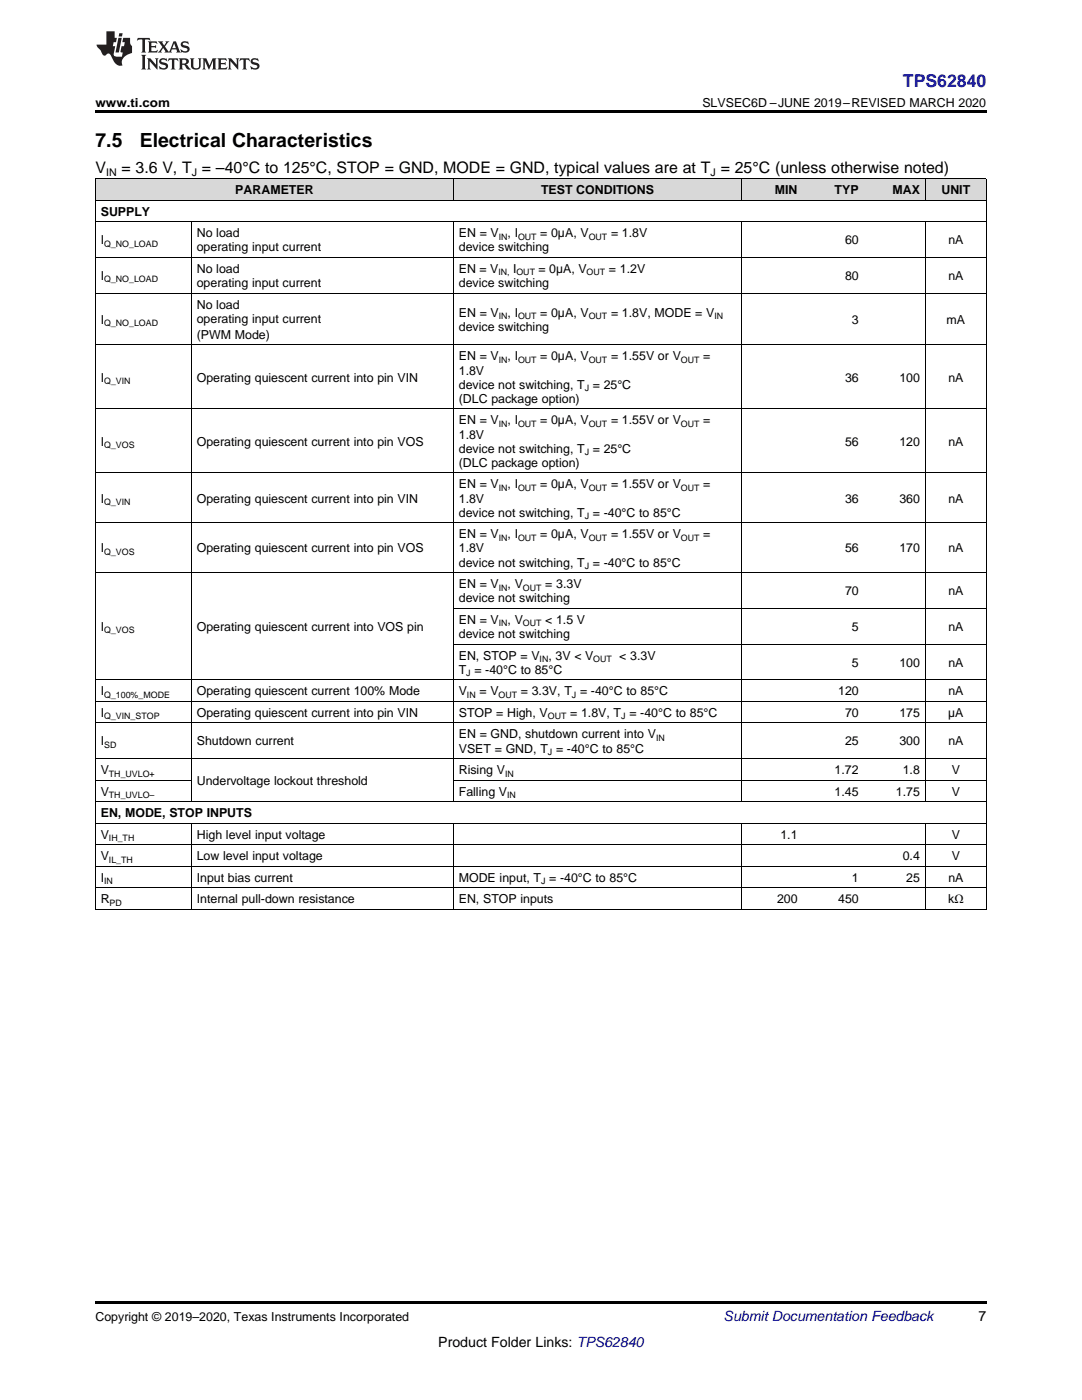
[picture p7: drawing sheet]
<svg xmlns="http://www.w3.org/2000/svg" width="216mm" height="279mm" viewBox="0 0 216 279" stroke-linecap="round" stroke-linejoin="round" font-family="sans-serif">
<defs><g id="words">
<g font-size="3.9">
<text x="19" y="29.3">7.5</text>
<text x="27.9" y="29.3">Electrical Characteristics</text>
</g>
<text font-size="3.5" fill="#00f" x="180.2" y="17.3">TPS62840</text>
<g font-size="3.2">
<text x="19" y="34.4">V</text>
<text x="24.2" y="34.4">= 3.6 V, T = –40°C to 125°C, STOP = GND, MODE = GND, typical values are at T = 25°C (unless otherwise noted)</text>
</g>
<text font-size="2.8" fill="#0000c8" x="144.4" y="263.6">Submit Documentation Feedback</text>
<g font-size="2.8">
<text x="195.3" y="263.6">7</text>
<text x="87.5" y="268.9">Product Folder Links: TPS62840</text>
</g>
<g font-size="2.5">
<text x="19" y="21.4">www.ti.com</text>
<text x="140.2" y="21.4">SLVSEC6D –JUNE 2019–REVISED MARCH 2020</text>
<text x="47" y="38.7">PARAMETER</text>
<text x="107.9" y="38.7">TEST CONDITIONS</text>
<text x="154.6" y="38.7">MIN</text>
<text x="166.5" y="38.7">TYP</text>
<text x="178.1" y="38.7">MAX</text>
<text x="187.9" y="38.7">UNIT</text>
<text x="20.1" y="43">SUPPLY</text>
<text x="39.3" y="47.3">No load</text>
<text x="91.5" y="47.3">EN = V</text>
<text x="101.3" y="47.3">, I</text>
<text x="107.8" y="47.3">= 0µA, V</text>
<text x="121.9" y="47.3">= 1.8V</text>
<text x="20.1" y="48.8">I</text>
<text x="39.3" y="50.2">operating input current</text>
<text x="91.5" y="50.2">device switching</text>
<text x="168.6" y="48.8">60</text>
<text x="189.2" y="48.8">nA</text>
<text x="20.1" y="55.9">I</text>
<text x="39.3" y="54.5">No load</text>
<text x="39.3" y="57.3">operating input current</text>
<text x="91.5" y="54.5">EN = V</text>
<text x="91.5" y="57.3">device switching</text>
<text x="102.4" y="54.5">I</text>
<text x="107.5" y="54.5">= 0µA, V</text>
<text x="121.5" y="54.5">= 1.2V</text>
<text x="168.6" y="55.9">80</text>
<text x="189.2" y="55.9">nA</text>
<text x="20.1" y="64.6">I</text>
<text x="39.3" y="61.6">No load</text>
<text x="39.3" y="64.4">operating input current</text>
<text x="91.5" y="63.2">EN = V</text>
<text x="101.3" y="63.2">, I</text>
<text x="107.8" y="63.2">= 0µA, V</text>
<text x="121.9" y="63.2">= 1.8V, MODE = V</text>
<text x="170" y="64.6">3</text>
<text x="188.9" y="64.6">mA</text>
<text x="39.3" y="67.6">(PWM Mode)</text>
<text x="91.5" y="66">device switching</text>
<text x="91.5" y="71.9">EN = V</text>
<text x="101.3" y="71.9">, I</text>
<text x="107.8" y="71.9">= 0µA, V</text>
<text x="121.9" y="71.9">= 1.55V or V</text>
<text x="140.3" y="71.9">=</text>
<text x="20.1" y="76.2">I</text>
<text x="39.3" y="76.2">Operating quiescent current into pin VIN</text>
<text x="91.5" y="74.8">1.8V</text>
<text x="91.5" y="77.6">device not switching, T = 25°C</text>
<text x="168.6" y="76.2">36</text>
<text x="179.5" y="76.2">100</text>
<text x="189.2" y="76.2">nA</text>
<text x="91.5" y="80.4">(DLC package option)</text>
<text x="20.1" y="88.9">I</text>
<text x="39.3" y="88.9">Operating quiescent current into pin VOS</text>
<text x="91.5" y="84.7">EN = V</text>
<text x="91.5" y="87.5">1.8V</text>
<text x="101.3" y="84.7">, I</text>
<text x="107.8" y="84.7">= 0µA, V</text>
<text x="121.9" y="84.7">= 1.55V or V</text>
<text x="140.3" y="84.7">=</text>
<text x="168.6" y="88.9">56</text>
<text x="179.5" y="88.9">120</text>
<text x="189.2" y="88.9">nA</text>
<text x="91.5" y="90.3">device not switching, T = 25°C</text>
<text x="91.5" y="93.2">(DLC package option)</text>
<text x="20.1" y="100.3">I</text>
<text x="39.3" y="100.3">Operating quiescent current into pin VIN</text>
<text x="91.5" y="97.5">EN = V</text>
<text x="91.5" y="100.3">1.8V</text>
<text x="101.3" y="97.5">, I</text>
<text x="107.8" y="97.5">= 0µA, V</text>
<text x="121.9" y="97.5">= 1.55V or V</text>
<text x="140.3" y="97.5">=</text>
<text x="168.6" y="100.3">36</text>
<text x="179.5" y="100.3">360</text>
<text x="189.2" y="100.3">nA</text>
<text x="91.5" y="103.1">device not switching, T = -40°C to 85°C</text>
<text x="91.5" y="107.4">EN = V</text>
<text x="101.3" y="107.4">, I</text>
<text x="107.8" y="107.4">= 0µA, V</text>
<text x="121.9" y="107.4">= 1.55V or V</text>
<text x="140.3" y="107.4">=</text>
<text x="20.1" y="110.2">I</text>
<text x="39.3" y="110.2">Operating quiescent current into pin VOS</text>
<text x="91.5" y="110.2">1.8V</text>
<text x="91.5" y="113.1">device not switching, T = -40°C to 85°C</text>
<text x="168.6" y="110.2">56</text>
<text x="179.5" y="110.2">170</text>
<text x="189.2" y="110.2">nA</text>
<text x="91.5" y="117.4">EN = V</text>
<text x="101.3" y="117.4">, V</text>
<text x="108.8" y="117.4">= 3.3V</text>
<text x="168.6" y="118.8">70</text>
<text x="189.2" y="118.8">nA</text>
<text x="20.1" y="125.9">I</text>
<text x="39.3" y="125.9">Operating quiescent current into VOS pin</text>
<text x="91.5" y="120.2">device not switching</text>
<text x="91.5" y="124.5">EN = V</text>
<text x="101.3" y="124.5">, V</text>
<text x="108.8" y="124.5">&lt; 1.5 V</text>
<text x="170" y="125.9">5</text>
<text x="189.2" y="125.9">nA</text>
<text x="91.5" y="127.3">device not switching</text>
<text x="91.5" y="131.6">EN, STOP = V</text>
<text x="109.4" y="131.6">, 3V &lt; V</text>
<text x="123.6" y="131.6">&lt; 3.3V</text>
<text x="91.5" y="134.4">T = -40°C to 85°C</text>
<text x="170" y="133">5</text>
<text x="179.5" y="133">100</text>
<text x="189.2" y="133">nA</text>
<text x="20.1" y="138.7">I</text>
<text x="20.1" y="143.1">I</text>
<text x="39.3" y="138.7">Operating quiescent current 100% Mode</text>
<text x="39.3" y="143.1">Operating quiescent current into pin VIN</text>
<text x="91.5" y="138.7">V</text>
<text x="91.5" y="143.1">STOP = High, V</text>
<text x="95.7" y="138.7">= V</text>
<text x="103.9" y="138.7">= 3.3V, T = -40°C to 85°C</text>
<text x="113.8" y="143.1">= 1.8V, T = -40°C to 85°C</text>
<text x="167.3" y="138.7">120</text>
<text x="168.6" y="143.1">70</text>
<text x="179.5" y="143.1">175</text>
<text x="189.2" y="143.1">µA</text>
<text x="189.2" y="138.7">nA</text>
<text x="20.1" y="148.8">I</text>
<text x="39.3" y="148.8">Shutdown current</text>
<text x="91.5" y="147.4">EN = GND, shutdown current into V</text>
<text x="168.6" y="148.8">25</text>
<text x="179.5" y="148.8">300</text>
<text x="189.2" y="148.8">nA</text>
<text x="20.1" y="154.5">V</text>
<text x="91.5" y="150.2">VSET = GND, T = -40°C to 85°C</text>
<text x="91.5" y="154.5">Rising V</text>
<text x="166.5" y="154.5">1.72</text>
<text x="180.1" y="154.5">1.8</text>
<text x="189.9" y="154.5">V</text>
<text x="20.1" y="158.8">V</text>
<text x="39.3" y="156.6">Undervoltage lockout threshold</text>
<text x="91.5" y="158.8">Falling V</text>
<text x="166.5" y="158.8">1.45</text>
<text x="178.8" y="158.8">1.75</text>
<text x="189.9" y="158.8">V</text>
<text x="20.1" y="163.1">EN, MODE, STOP INPUTS</text>
<text x="20.1" y="167.4">V</text>
<text x="39.3" y="167.4">High level input voltage</text>
<text x="155.7" y="167.4">1.1</text>
<text x="189.9" y="167.4">V</text>
<text x="20.1" y="171.7">V</text>
<text x="39.3" y="171.7">Low level input voltage</text>
<text x="180.1" y="171.7">0.4</text>
<text x="189.9" y="171.7">V</text>
<text x="20.1" y="176">I</text>
<text x="39.3" y="176">Input bias current</text>
<text x="91.5" y="176">MODE input, T = -40°C to 85°C</text>
<text x="170" y="176">1</text>
<text x="180.8" y="176">25</text>
<text x="189.2" y="176">nA</text>
<text x="20.1" y="180.3">R</text>
<text x="39.3" y="180.3">Internal pull-down resistance</text>
<text x="91.5" y="180.3">EN, STOP inputs</text>
<text x="155" y="180.3">200</text>
<text x="167.3" y="180.3">450</text>
<text x="189.2" y="180.3">kΩ</text>
<text x="19" y="263.6">Copyright © 2019–2020, Texas Instruments Incorporated</text>
</g>
<g font-size="2.1">
<text x="21.2" y="35.1">IN</text>
<text x="38.3" y="35.1">J</text>
<text x="141.8" y="35.1">J</text>
</g>
<g font-size="1.8">
<text x="99.5" y="47.8">IN</text>
<text x="103.4" y="47.8">OUT</text>
<text x="117.5" y="47.8">OUT</text>
<text x="20.8" y="49.2">Q_NO_LOAD</text>
<text x="20.8" y="56.4">Q_NO_LOAD</text>
<text x="99.4" y="55">IN,</text>
<text x="103" y="55">OUT</text>
<text x="117.1" y="55">OUT</text>
<text x="20.8" y="65.1">Q_NO_LOAD</text>
<text x="99.5" y="63.7">IN</text>
<text x="103.4" y="63.7">OUT</text>
<text x="117.5" y="63.7">OUT</text>
<text x="142.6" y="63.7">IN</text>
<text x="20.8" y="76.7">Q_VIN</text>
<text x="99.5" y="72.4">IN</text>
<text x="103.4" y="72.4">OUT</text>
<text x="117.5" y="72.4">OUT</text>
<text x="135.9" y="72.4">OUT</text>
<text x="116.7" y="78.1">J</text>
<text x="20.8" y="89.4">Q_VOS</text>
<text x="99.5" y="85.2">IN</text>
<text x="103.4" y="85.2">OUT</text>
<text x="117.5" y="85.2">OUT</text>
<text x="135.9" y="85.2">OUT</text>
<text x="116.7" y="90.8">J</text>
<text x="20.8" y="100.8">Q_VIN</text>
<text x="99.5" y="98">IN</text>
<text x="103.4" y="98">OUT</text>
<text x="117.5" y="98">OUT</text>
<text x="135.9" y="98">OUT</text>
<text x="99.5" y="107.9">IN</text>
<text x="103.4" y="107.9">OUT</text>
<text x="116.7" y="103.6">J</text>
<text x="117.5" y="107.9">OUT</text>
<text x="135.9" y="107.9">OUT</text>
<text x="20.8" y="110.7">Q_VOS</text>
<text x="116.7" y="113.6">J</text>
<text x="99.5" y="117.9">IN</text>
<text x="104.4" y="117.9">OUT</text>
<text x="99.5" y="125">IN</text>
<text x="104.4" y="125">OUT</text>
<text x="20.8" y="126.4">Q_VOS</text>
<text x="93" y="134.9">J</text>
<text x="107.7" y="132.1">IN</text>
<text x="118.4" y="132.1">OUT</text>
<text x="20.8" y="139.2">Q_100%_MODE</text>
<text x="20.8" y="143.5">Q_VIN_STOP</text>
<text x="93.2" y="139.2">IN</text>
<text x="99.5" y="139.2">OUT</text>
<text x="109.3" y="143.5">OUT</text>
<text x="114.1" y="139.2">J</text>
<text x="124" y="143.5">J</text>
<text x="20.8" y="149.3">SD</text>
<text x="130.9" y="147.8">IN</text>
<text x="21.7" y="155">TH_UVLO+</text>
<text x="100.8" y="155">IN</text>
<text x="109.3" y="150.7">J</text>
<text x="21.7" y="159.3">TH_UVLO–</text>
<text x="101.2" y="159.3">IN</text>
<text x="21.7" y="167.9">IH_TH</text>
<text x="21.7" y="172.2">IL_TH</text>
<text x="20.8" y="176.5">IN</text>
<text x="108" y="176.5">J</text>
<text x="21.9" y="180.8">PD</text>
</g>
</g></defs>
<g fill="#d8d8d8">
<path d="M19 35.7h19.2v4.3h-19.2z"/>
<path d="M38.2 35.7h52.3v4.3h-52.3z"/>
<path d="M90.5 35.7h57.5v4.3h-57.5z"/>
<path d="M148 35.7h12.2v4.3h-12.2z"/>
<path d="M160.2 35.7h12.2v4.3h-12.2z"/>
<path d="M172.4 35.7h12.2v4.3h-12.2z"/>
<path d="M184.6 35.7h12.2v4.3h-12.2z"/>
</g>
<path d="M19 22h177.8v.5h-177.8zM19 259.7h177.8v.5h-177.8z" fill="#000"/>
<g fill="none" stroke="#000" stroke-width=".2">
<path d="M19 40h177.8M19 35.6h177.8M19.1 35.7v145.9M90.4 35.7v4.3M148 35.7v4.3M184.6 35.7v4.3M196.8 35.7v145.9M19 58.5h177.8M19 51.4h177.8M19 44.3h177.8M38.2 44.3v115.8M90.4 44.3v115.8"/>
<path d="M148 44.3v115.8M184.6 44.3v115.8M19 68.8h177.8M19 94.4h177.8M19 81.6h177.8M19 114.3h177.8M19 104.3h177.8M19 140h177.8M19 135.7h177.8M90.5 128.5h106.3M90.5 121.4h106.3M19 155.7h19.2"/>
<path d="M19 151.4h177.8M19 144.3h177.8M90.5 155.7h106.3M19 177.2h177.8M19 172.9h177.8M19 168.6h177.8M19 164.3h177.8M19 160h177.8M38.2 164.4v17.2M90.4 164.4v17.2M148 164.4v17.2M184.6 164.4v17.2"/>
<path d="M19 181.5h177.8"/>
</g>
<g fill="#231f20">
<path d="M27.5 7.6l-.1 .5 .4-.2h.6v.1v2.1l-.2 .4h1l-.3-.4v-2.1l.1-.1h.5l.5 .2-.2-.5zM29.5 8.3l.2 .3v1.5l-.2 .4h1.8l.2-.6a1.04 1.04 0 0 1-1.3 .2v-.7h.6l.3 .2v-.6l-.3 .2h-.6v-.6l.8-.1 .4 .3-.2-.5zM31.5 8.3l.9 1.1-.9 1.1h.8l-.2-.2 .5-.7 .4 .7-.2 .2h1.5l-.1-.2 .1-.4h.9l.1 .4-.2 .2h1l-.3-.3-.7-1.9h-.5l-.9 2-.8-1 .9-1h-.8l.1 .3-.3 .5-.4-.6 .2-.2zM34.7 8.6l.4 1h-.7zM36.3 8.4a.63 .63 0 0 0-.2 .7 .63 .63 0 0 0 .6 .4l.6 .2 .1 .2a.75 .75 0 0 1-.7 .4 .75 .75 0 0 1-.6-.5l.1 .7 .1-.1a1.11 1.11 0 0 0 1.5-.6 1.13 1.13 0 0 0-1.2-.8l-.1-.4a1.04 1.04 0 0 1 1.2 .2l-.2-.5-.1 .1-.5-.2zM28.2 10.9l.2 .4v2.2l-.2 .4h1l-.3-.4v-2.2l.3-.4zM29.3 11.6l.3 .4v1.5l-.3 .4h.8l-.2-.4v-1.3l1.5 1.7v-1.9l.2-.4h-.7l.2 .4v.9l-1.1-1.3zM32 11.8a.62 .62 0 0 0-.2 .7 .62 .62 0 0 0 .6 .4l.6 .1 .1 .3a.76 .76 0 0 1-.7 .3 .76 .76 0 0 1-.6-.4l.1 .7 .1-.1a1.11 1.11 0 0 0 1.5-.6 1.13 1.13 0 0 0-1.2-.8l-.1-.4a1.04 1.04 0 0 1 1.2 .2l-.2-.6-.1 .1-.5-.1zM33.7 11.6l-.2 .6a.61 .61 0 0 1 .8-.3v1.6l-.2 .4h.9l-.2-.4v-1.6a.63 .63 0 0 1 .8 .3l-.2-.6zM35.6 11.6l.3 .4v1.5l-.3 .4h1l-.2-.2v-.8l.5 .2a.76 .76 0 0 0 1.2 .7l-1-1a.58 .58 0 0 0 .6-.5 .58 .58 0 0 0-.5-.6zM36.4 11.9h.1a.45 .45 0 0 1 .5 .1 .45 .45 0 0 1 .1 .5l-.7 .2zM37.9 11.6l.2 .2a2.17 2.17 0 0 0 .3 1.9 .99 .99 0 0 0 1.6-.6v-1.1l.2-.4h-.7l.2 .2a1.92 1.92 0 0 1-.2 1.8 .6 .6 0 0 1-.9-.5v-1.1l.2-.4zM40.4 11.6l.2 .4v1.5l-.2 .4h.7l-.2-.4v-1.4l.8 1.8 .8-1.8v1.4l-.2 .4h.9l-.2-.4v-1.5l.2-.4h-.8l-.6 1.5-.6-1.5zM43.4 11.6l.2 .4v1.5l-.2 .4h1.8l.2-.6a1.04 1.04 0 0 1-1.3 .1v-.6h.5l.4 .2v-.6l-.4 .2h-.5v-.7h.8l.3 .3-.1-.6zM45.5 11.6l.2 .4v1.5l-.2 .4h.7l-.2-.4v-1.3l1.5 1.7v-1.9l.2-.4h-.7l.2 .4v.9l-1.1-1.3zM47.9 11.6l-.1 .6a.61 .61 0 0 1 .8-.3v1.6l-.3 .4h1l-.3-.4 .1-1.6a.63 .63 0 0 1 .7 .3l-.1-.6zM50.2 11.8a.62 .62 0 0 0-.2 .7 .62 .62 0 0 0 .6 .4l.6 .1 .2 .3a.76 .76 0 0 1-.8 .3 .76 .76 0 0 1-.6-.4l.1 .7 .2-.1a1.11 1.11 0 0 0 1.5-.6 1.13 1.13 0 0 0-1.3-.8l-.1-.4a1.04 1.04 0 0 1 1.2 .2l-.1-.6-.2 .1-.5-.1z"/>
<path d="M21.2 6.3v2.6h-1.9l.1 .4 .7 .9a.91 .91 0 0 0 1 .8 .56 .56 0 0 1 .5-.3 .56 .56 0 0 1 .5 .3l.4 .8a1.53 1.53 0 0 0 1.9 1.2 1.54 1.54 0 0 1 1-2.1l.9-.3v-1.4a1.52 1.52 0 0 1-.3-1.6h-1.4l-.2 .8h.5l-.2 .8h-.4l-.2 1v.2l.4 .1-.2 .8a1.93 1.93 0 0 1-1.6-.3l.3-1.8h-.5l.2-.8h.4l.2-.8h-.4v-1.3zM23.6 7.6l-.6 2.9h.7l.6-2.9zM23.8 6.6l-.1 .7h.6l.2-.7z"/>
</g>
<use href="#words"/>
</svg>
